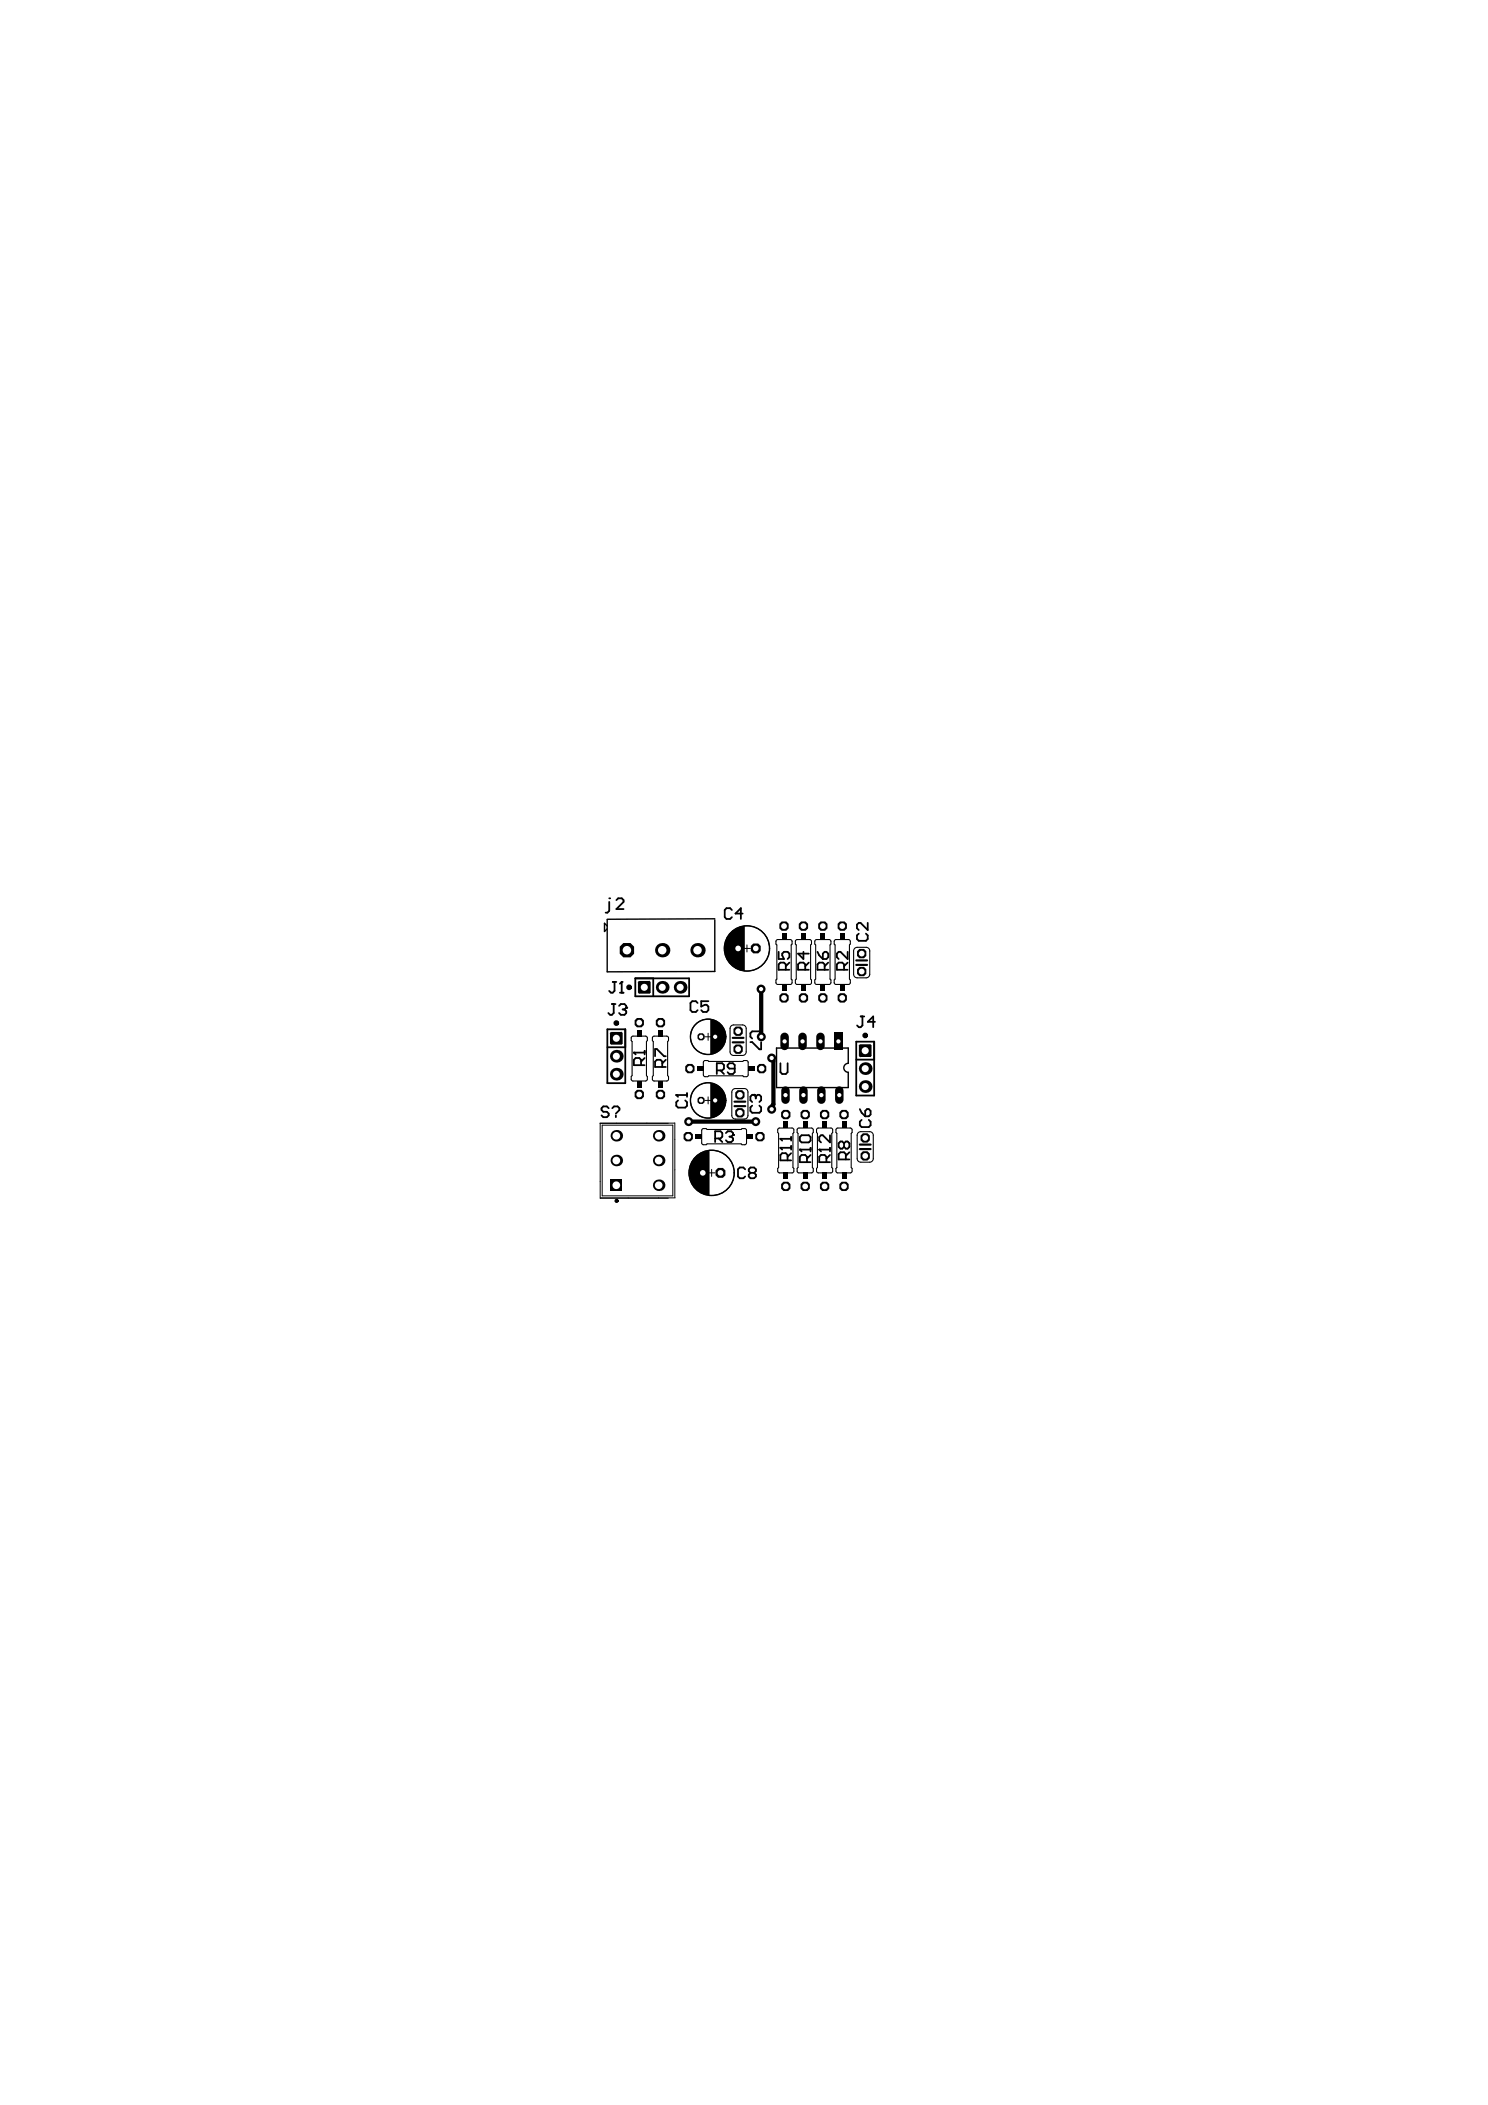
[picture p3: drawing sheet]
<svg xmlns="http://www.w3.org/2000/svg" width="210mm" height="297mm" viewBox="0 0 210 297" stroke-linecap="round" stroke-linejoin="round" font-family="sans-serif">
<g fill="none" stroke="#000" stroke-width=".14">
<path d="M104.9 133.8h1M105.4 133.3v1M84.6 158.5h10.6M84.9 158.8h10v9.9h-10zM94.3 158.5h-9.6v10.6h9.6M95.2 158.4v10.6M99.4 155.3h1M99.4 146.3h1M99.9 145.8v1M99.9 154.8v1M84.7 169h10.5M99.9 165.5h1"/>
<path d="M100.4 165v1"/>
<circle cx="105.4" cy="133.8" r="3.2"/>
<circle cx="99.9" cy="155.3" r="2.49"/>
<circle cx="99.9" cy="146.3" r="2.49"/>
<circle cx="100.4" cy="165.5" r="3.2"/>
</g>
<g fill="none" stroke="#000" stroke-width=".15">
<path d="M109.5 132.7l2-.1 .2 .1v.1v.4l-.1 .1v4.9l.1 .1v.4v.1l-.2 .1h-1.8l-.2-.1v-.1v-.4l.1-.1v-4.9l-.1-.1zM112.3 132.7l1.9-.1 .2 .1 .1 .1v.4l-.2 .1v4.9l.2 .1v.4l-.1 .1-.2 .1h-1.8l-.1-.1-.1-.1v-.4l.1-.1v-4.9l-.1-.1zM115 132.7l2-.1 .1 .1 .1 .1v.4l-.1 .1v4.9l.1 .1v.4l-.1 .1-.1 .1h-1.8l-.2-.1-.1-.1v-.4l.2-.1v-4.9l-.2-.1zM117.7 132.7l2-.1 .2 .1 .1 .1v.4l-.2 .1v4.9l.2 .1v.4l-.1 .1-.2 .1h-1.8l-.2-.1v-.1v-.4l.1-.1v-4.9l-.1-.1zM120.7 133.7h1.5l.4 .2 .1 3.6-.3 .4-1.5 .1-.4-.3-.1-3.5zM89.1 146.3l2-.1 .1 .1 .1 .2v.3l-.1 .2v4.8l.1 .1v.4l-.1 .2h-.1h-1.8h-.2l-.1-.2v-.4l.2-.1v-4.8l-.2-.2zM92.1 146.3l2-.1 .1 .1 .1 .2v.3l-.1 .2v4.8l.1 .1v.4l-.1 .2h-.1h-1.8h-.2l-.1-.2v-.4l.2-.1v-4.8l-.2-.2zM99.1 159.3h.5l.1 .1h4.8l.2-.1h.4h.1l.1 .2v1.8l-.1 .2h-.1h-.4l-.2-.1h-4.8l-.1 .1h-.4h-.1l-.1-.2zM99.3 149.7h.5l.2 .1h4.8l.1-.1h.4h.2v.2v1.8v.2h-.2h-.4l-.1-.1h-4.8l-.2 .1h-.3h-.2l-.1-.2zM103.2 144.7l1.6-.1 .4 .3 .1 3.5-.3 .5h-1.5l-.4-.2-.1-3.6zM103.5 153.7l1.5-.1 .4 .3 .1 3.5-.2 .4-1.6 .1-.4-.2-.1-3.6zM109.8 159.3l1.9-.1 .2 .1 .1 .1v.4l-.1 .1v4.9l.1 .1v.4l-.1 .1-.2 .1h-1.7l-.2-.1-.1-.1v-.4l.1-.1v-4.9l-.1-.1z"/>
<path d="M112.5 159.3l2-.1 .1 .1 .1 .1v.4l-.1 .1v4.9l.1 .1v.4l-.1 .1-.1 .1h-1.8l-.2-.1-.1-.1v-.4l.2-.1v-4.9l-.2-.1zM115.3 159.3l1.9-.1 .2 .1 .1 .1v.4l-.2 .1v4.9l.2 .1v.4l-.1 .1-.2 .1h-1.8l-.1-.1-.1-.1v-.4l.1-.1v-4.9l-.1-.1zM118 159.3l1.9-.1 .2 .1 .1 .1v.4l-.1 .1v4.9l.1 .1v.4l-.1 .1-.2 .1h-1.7l-.2-.1-.1-.1v-.4l.2-.1v-4.9l-.2-.1zM121.2 159.8l1.5-.1 .4 .2 .1 3.6-.3 .4-1.5 .1-.4-.3-.1-3.5z"/>
</g>
<g fill="none" stroke="#000" stroke-width=".3">
<path d="M120.8 135.5h1.5M120.8 136.2h1.5M103.4 147.1h1.5M103.4 146.5h1.5M103.6 155.5h1.5M103.6 156.1h1.5M121.3 162.1h1.5M121.3 161.5h1.5"/>
<circle cx="87" cy="169.5" r=".15"/>
</g>
<g fill="#000">
<path d="M103.4 131.3l.6-.4 1.1-.3v6.4a3.2 3.2 0 0 1-2.8-2.3 3.2 3.2 0 0 1 1.1-3.4zM110.3 138.9h.6v.9h-.6zM110.3 131.7h.6v.9h-.6zM113 138.9h.6v.9h-.6zM113 131.7h.6v.9h-.6zM115.8 138.9h.6v.9h-.6zM115.8 131.7h.6v.9h-.6zM118.5 131.7h.6v.9h-.6zM118.5 138.9h.6v.9h-.6zM89.9 145.3h.6v.9h-.6zM89.9 152.5h.6v.9h-.6zM92.9 145.3h.6v.9h-.6z"/>
<path d="M92.9 152.5h.6v.9h-.6zM98.4 150.5h.8v.6h-.8zM100.2 152.8a2.51 2.51 0 0 1 2.2 2.5 2.51 2.51 0 0 1-2.2 2.5zM100.2 143.8a2.51 2.51 0 0 1 2.2 2.5 2.51 2.51 0 0 1-2.2 2.5zM105.5 150.5h.9v.6h-.9zM110.5 158.3h.6v.9h-.6zM113.3 158.3h.6v.9h-.6zM116 158.3h.6v.9h-.6zM118.8 158.3h.6v.9h-.6zM98.1 160.1h.9v.6h-.9zM98.4 163l.7-.4 1-.3v6.4a3.2 3.2 0 0 1-2.8-2.3 3.2 3.2 0 0 1 1.1-3.4zM105.3 160.1h.9v.6h-.9z"/>
<path d="M110.5 165.5h.6v.9h-.6zM113.3 165.5h.6v.9h-.6zM116 165.5h.6v.9h-.6zM118.8 165.5h.6v.9h-.6z"/>
<circle cx="97.1" cy="158.3" r=".63"/>
</g>
<g fill="none" stroke="#000" stroke-width=".2">
<path d="M85.7 130.7l-.4-.4v1.1l.3-.3M85.7 129.8v7.3M100.8 129.8v7.3h-15.1M100.8 129.7h-15.1M109.5 147.9h10.2v2.1a.63 .63 0 0 0-.7 .7 .63 .63 0 0 0 .7 .6v2.2h-10.2z"/>
<circle cx="105.4" cy="133.8" r="3.2"/>
<circle cx="99.9" cy="155.3" r="2.49"/>
<circle cx="99.9" cy="146.3" r="2.49"/>
<circle cx="100.4" cy="165.5" r="3.2"/>
</g>
<g fill="none" stroke="#000" stroke-width=".25">
<path d="M85.9 126.8h.1M85.9 127.3v1.2l-.2 .3h-.3M86.4 138.6h.5M86.7 138.6v1.2l-.3 .3h-.2l-.3-.3M87 127l.2-.2h.5l.3 .2v.3l-1 1h1M87.7 138.6h.1M87.7 138.6v1.5M87.7 138.6l-.3 .2M89.6 138.1h7.6v2.5h-7.6zM92.1 138.1v2.5M103.2 128.4l-.2-.2h-.5l-.3 .2v1l.3 .3h.5l.2-.3M104.8 128.9h-1.1l.8-.7v1.5"/>
<path d="M109.8 134.3v1h.8l-.3-.5v-.2l.3-.3h.5l.3 .3v.5l-.3 .2M110.8 136.8v-.7l-.2-.3h-.5l-.3 .3v.7h1.6M111.4 135.8l-.6 .5M113.3 134.3v1l-.7-.7h1.5M113.6 136.8v-.7l-.3-.3h-.5l-.2 .3v.7h1.5M114.1 135.8l-.5 .5M115.3 134.3l.3 .5 .5 .5M116.3 136.8v-.7l-.2-.3h-.5l-.3 .3v.7h1.5M116.3 134.3h.3l.2 .3v.5l-.2 .2h-.5v-.7zM116.8 135.8l-.5 .5M119.1 136.8v-.7l-.3-.3h-.5l-.2 .3v.7h1.5M119.6 134.3v1l-1-1h-.3l-.2 .3v.5l.2 .2"/>
<path d="M119.6 135.8l-.5 .5M121.1 131.7l-.2 .3v.5l.2 .3h1.1l.2-.3v-.5l-.2-.3M122.4 130.2v1l-1-1h-.3l-.2 .3v.5l.2 .2M85.7 145.2h2.5v7.6h-2.5zM85.7 147.8h2.5M85.9 156.4l-.3-.3h-.5l-.2 .3v.2l.2 .3h.5l.3 .2v.3l-.3 .2h-.5l-.2-.2M86.3 141.7h.5M86.4 156.4l.2-.3h.5l.3 .3v.2l-.5 .5M86.6 141.7v1.3l-.3 .2h-.2l-.3-.2M86.9 157.4v.2M87.3 141.9l.3-.2h.5l.2 .2v.3M87.4 140.1h.6"/>
<path d="M87.8 142.4h.3M88.1 142.4l.2 .3v.3l-.2 .2h-.5l-.3-.2M88.3 142.2h.1M88.3 142.2l-.2 .2M89.4 148.5h.1M89.4 148.5l.3 .3M89.4 148.5h1.5M90.4 150.3v-.8l-.2-.2h-.5l-.3 .2v.8h1.5M90.9 149.3l-.5 .5M90.9 148.3v.5M92.4 149v-1h.3l1 1h.2M93.4 150.6v-.8l-.2-.3h-.5l-.3 .3v.8h1.5"/>
<path d="M93.9 149.5l-.5 .6M95.4 154.5h.1M95.4 154.5h1.5M95.4 154.5l.2 .3M95.6 155.3l-.2 .2v.5l.2 .3h1.1l.2-.3v-.5l-.2-.2M96.9 154.3v.5M98.4 141.5l-.2-.2h-.5l-.3 .2v1l.3 .3h.5l.2-.3M99.9 141.3h-1v.7l.5-.2h.3l.2 .2v.5l-.2 .3h-.5l-.3-.3M101.1 151h.8l.2-.2v-.5l-.2-.3h-.8v1.6M101.6 151l.5 .6M102.4 159.9l.3-.3h.5l.2 .3v.2M103.6 150.8h-.7l-.3-.3v-.2l.3-.3h.5l.2 .3v1l-.2 .3h-.5l-.3-.3"/>
<path d="M105.9 147.1h.2l1 1h.3v-1M106.1 146.5l-.2-.2v-.5l.2-.3h1l.3 .3v.5l-.3 .2M106.1 156l-.2 .3v.5l.2 .2h1l.3-.2v-.5l-.3-.3M106.4 154.5h.1M106.4 154.5l.2 .2M106.4 154.5h-.3l-.2 .2v.6l.2 .2M106.6 154.7l.3-.2h.2l.3 .2v.6l-.3 .2M106.6 154.7v.3M110.1 150v1.3l.2 .3h.5l.3-.3v-1.3M120.8 147h2.5v7.6h-2.5zM120.8 149.5h2.5M121.3 156.5l.2 .5 .6 .5"/>
<path d="M121.4 143.4h.5M121.5 158l-.2 .3v.5l.2 .2h1.1l.2-.2v-.5l-.2-.3M121.7 143.4v1.3l-.3 .3h-.2l-.3-.3M122.3 156.5h.3l.2 .3v.5l-.2 .2h-.5v-.7zM123.4 144.2h-1l.8-.8v1.6M100.9 160.6h.7l.3-.2v-.5l-.3-.3h-.7v1.6M101.4 160.6l.5 .6M102.9 160.4h.3M103.2 160.4l.2 .2v.3l-.2 .3h-.5l-.3-.3M103.4 160.1h.1M103.4 160.1l-.2 .3M105.1 165l-.2-.3h-.5l-.3 .3v1l.3 .3h.5l.2-.3"/>
<path d="M105.9 165.5l-.3-.2v-.3l.3-.3h.5l.2 .3v.3l-.2 .2M105.9 165.5l-.3 .3v.2l.3 .3h.5l.2-.3v-.2l-.2-.3M105.9 165.5h.5M110.1 162h.1M110.1 160.7h.1M110.1 162l.2 .2M110.1 162h1.5M110.1 160.7h1.5M110.1 160.7l.2 .3M111.1 163.7v-.7l-.3-.3h-.5l-.2 .3v.7h1.5M111.6 162.7l-.5 .5M111.6 160.4v.6"/>
<path d="M111.6 161.7v.5M112.8 162.2h.1M112.8 162.2h1.5M112.8 162.2l.3 .3M113.1 160.2h1l.2 .2v.6l-.2 .2h-1l-.3-.2v-.6zM113.8 164v-.8l-.2-.2h-.5l-.3 .2v.8h1.5M114.3 163l-.5 .5M114.3 162v.5M115.6 162.2h.1M115.6 162.2l.2 .3M115.6 162.2h1.5M116.6 164v-.8l-.3-.2h-.5l-.2 .2v.8h1.5"/>
<path d="M117.1 160.2v1l-1-1h-.3l-.2 .2v.6l.2 .2M117.1 163l-.5 .5M117.1 162v.5M119.1 161.3l-.3-.2h-.2l-.3 .2v.5l.3 .3h.2l.3-.3M119.1 161.3l.2-.2h.3l.2 .2v.5l-.2 .3h-.3l-.2-.3M119.1 161.3v.5M119.3 163.6v-.7l-.2-.3h-.5l-.3 .3v.7h1.5M119.8 162.6l-.5 .5"/>
</g>
<g fill="none" stroke="#000" stroke-width=".5">
<circle cx="88.7" cy="139.3" r=".15"/>
<circle cx="86.9" cy="144.4" r=".15"/>
<circle cx="122.1" cy="146.1" r=".15"/>
</g>
<path d="M107.4 139.6v6.7M97.1 158.3h9.5M104.6 154.3l-.2 .2M108.9 149.3v.2l.2 .2v6.1l-.1 .2v.4l-.1 .1" fill="none" stroke="#000" stroke-width=".6"/>
<circle cx="97.1" cy="158.3" r=".3" fill="#fff"/>
<circle cx="106.6" cy="158.3" r=".63" fill="#000"/>
<circle cx="106.6" cy="158.3" r=".3" fill="#fff"/>
<circle cx="107.4" cy="139.6" r=".63" fill="#000"/>
<circle cx="107.4" cy="139.6" r=".3" fill="#fff"/>
<circle cx="107.4" cy="146.3" r=".63" fill="#000"/>
<circle cx="107.4" cy="146.3" r=".3" fill="#fff"/>
<circle cx="108.9" cy="149.3" r=".63" fill="#000"/>
<circle cx="108.9" cy="149.3" r=".3" fill="#fff"/>
<circle cx="108.9" cy="156.5" r=".63" fill="#000"/>
<circle cx="108.9" cy="156.5" r=".3" fill="#fff"/>
<path d="M118.5 130h.6l.4 .4v.6l-.4 .3h-.6l-.3-.3v-.6z" fill-rule="evenodd" fill="#000"/>
<circle cx="118.8" cy="130.7" r=".41" fill="#fff"/>
<path d="M115.7 130h.7l.3 .4v.6l-.3 .3h-.7l-.3-.3v-.6z" fill-rule="evenodd" fill="#000"/>
<circle cx="116.1" cy="130.7" r=".41" fill="#fff"/>
<path d="M110.3 130h.6l.4 .4v.6l-.4 .3h-.6l-.4-.3v-.6z" fill-rule="evenodd" fill="#000"/>
<circle cx="110.6" cy="130.7" r=".41" fill="#fff"/>
<path d="M115.7 140.2h.7l.3 .3v.6l-.3 .4h-.7l-.3-.4v-.6z" fill-rule="evenodd" fill="#000"/>
<circle cx="116.1" cy="140.8" r=".41" fill="#fff"/>
<path d="M113 130h.7l.3 .4v.6l-.3 .3h-.7l-.3-.3v-.6z" fill-rule="evenodd" fill="#000"/>
<circle cx="113.3" cy="130.7" r=".41" fill="#fff"/>
<path d="M110.3 140.2h.6l.4 .3v.6l-.4 .4h-.6l-.4-.4v-.6z" fill-rule="evenodd" fill="#000"/>
<circle cx="110.6" cy="140.8" r=".41" fill="#fff"/>
<path d="M118.5 140.2h.6l.4 .3v.6l-.4 .4h-.6l-.3-.4v-.6z" fill-rule="evenodd" fill="#000"/>
<circle cx="118.8" cy="140.8" r=".41" fill="#fff"/>
<path d="M113 140.2h.7l.3 .3v.6l-.3 .4h-.7l-.3-.4v-.6z" fill-rule="evenodd" fill="#000"/>
<circle cx="113.3" cy="140.8" r=".41" fill="#fff"/>
<path d="M87.9 133.1h1l.5 .5v1l-.5 .5h-1l-.5-.5v-1z" fill-rule="evenodd" fill="#000"/>
<circle cx="88.4" cy="134.1" r=".6" fill="#fff"/>
<path d="M121.2 133.9h.7l.3 .3v.7l-.3 .3h-.7l-.3-.3v-.7z" fill-rule="evenodd" fill="#000"/>
<circle cx="121.6" cy="134.6" r=".41" fill="#fff"/>
<circle cx="122.1" cy="153.3" r=".9" fill="#000"/>
<circle cx="122" cy="153.3" r=".5" fill="#fff"/>
<path d="M121.2 136.4h.7l.3 .4v.6l-.3 .4h-.7l-.3-.4v-.6z" fill-rule="evenodd" fill="#000"/>
<circle cx="121.6" cy="137.1" r=".41" fill="#fff"/>
<circle cx="98.4" cy="134.1" r="1.01" fill="#000"/>
<circle cx="98.4" cy="134.1" r=".6" fill="#fff"/>
<circle cx="104.1" cy="133.8" r=".7" fill="#000"/>
<circle cx="104.1" cy="133.8" r=".4" fill="#fff"/>
<path d="M106.3 133.1h.7l.3 .4v.7l-.3 .3h-.7l-.4-.3v-.7z" fill-rule="evenodd" fill="#000"/>
<circle cx="106.6" cy="133.8" r=".4" fill="#fff"/>
<path d="M103.8 144.9h.7l.3 .3v.6l-.3 .4h-.7l-.3-.4v-.6z" fill-rule="evenodd" fill="#000"/>
<circle cx="104.1" cy="145.5" r=".41" fill="#fff"/>
<path d="M98.6 145.8h.5l.3 .3v.5l-.3 .2h-.5l-.2-.2v-.5z" fill-rule="evenodd" fill="#000"/>
<circle cx="98.9" cy="146.3" r=".3" fill="#fff"/>
<path d="M121.7 162.5h.7l.3 .3v.6l-.3 .4h-.7l-.3-.4v-.6z" fill-rule="evenodd" fill="#000"/>
<circle cx="122" cy="163.1" r=".41" fill="#fff"/>
<path d="M118.7 166.8h.7l.3 .3v.6l-.3 .4h-.7l-.3-.4v-.6z" fill-rule="evenodd" fill="#000"/>
<circle cx="119.1" cy="167.4" r=".41" fill="#fff"/>
<circle cx="93.4" cy="134.1" r="1.01" fill="#000"/>
<circle cx="93.4" cy="134.1" r=".6" fill="#fff"/>
<path d="M113.3 166.8h.6l.3 .3v.6l-.3 .4h-.6l-.4-.4v-.6z" fill-rule="evenodd" fill="#000"/>
<circle cx="113.6" cy="167.4" r=".41" fill="#fff"/>
<path d="M116 166.8h.7l.3 .3v.6l-.3 .4h-.7l-.3-.4v-.6z" fill-rule="evenodd" fill="#000"/>
<circle cx="116.3" cy="167.4" r=".41" fill="#fff"/>
<path d="M97 150.1h.6l.4 .4v.6l-.4 .4h-.6l-.3-.4v-.6z" fill-rule="evenodd" fill="#000"/>
<circle cx="97.3" cy="150.8" r=".41" fill="#fff"/>
<circle cx="95.9" cy="139.3" r=".9" fill="#000"/>
<circle cx="95.9" cy="139.3" r=".5" fill="#fff"/>
<path d="M89.8 153.8h.7l.3 .3v.7l-.3 .3h-.7l-.3-.3v-.7z" fill-rule="evenodd" fill="#000"/>
<circle cx="90.2" cy="154.4" r=".41" fill="#fff"/>
<path d="M110.5 166.8h.7l.3 .3v.6l-.3 .4h-.7l-.3-.4v-.6z" fill-rule="evenodd" fill="#000"/>
<circle cx="110.8" cy="167.4" r=".41" fill="#fff"/>
<circle cx="122.1" cy="150.8" r=".9" fill="#000"/>
<circle cx="122" cy="150.8" r=".5" fill="#fff"/>
<path d="M121.4 147.4h1.3l.2 .2v1.3l-.2 .3h-1.3l-.2-.3v-1.3z" fill-rule="evenodd" fill="#000"/>
<g fill="#000">
<path d="M121.2 147.6h.2zM121.2 147.4h.2v.2h-.2z"/>
<path d="M121.4 148.9v.3zM121.2 148.9h.2v.3z"/>
<path d="M122.7 148.9h.2zM122.7 148.9h.2l-.2 .3z"/>
<path d="M122.7 147.4v.2zM122.7 147.4l.2 .2h-.2z"/>
</g>
<circle cx="122" cy="148.3" r=".5" fill="#fff"/>
<path d="M110.7 146.3v1.3" fill="none" stroke="#000" stroke-width="1.2"/>
<circle cx="110.7" cy="147" r=".3" fill="#fff"/>
<path d="M110.8 153.9v1.3" fill="none" stroke="#000" stroke-width="1.2"/>
<circle cx="110.8" cy="154.5" r=".3" fill="#fff"/>
<circle cx="99.1" cy="165.5" r=".7" fill="#000"/>
<circle cx="99.1" cy="165.5" r=".4" fill="#fff"/>
<circle cx="100.9" cy="146.3" r=".5" fill="#000"/>
<circle cx="100.9" cy="146.3" r=".3" fill="#fff"/>
<path d="M101.3 164.8h.7l.3 .4v.7l-.3 .3h-.7l-.4-.3v-.7z" fill-rule="evenodd" fill="#000"/>
<circle cx="101.6" cy="165.5" r=".4" fill="#fff"/>
<path d="M107.1 150.1h.7l.3 .4v.6l-.3 .4h-.7l-.3-.4v-.6z" fill-rule="evenodd" fill="#000"/>
<circle cx="107.4" cy="150.8" r=".41" fill="#fff"/>
<path d="M103.8 147.4h.7l.3 .3v.7l-.3 .3h-.7l-.3-.3v-.7z" fill-rule="evenodd" fill="#000"/>
<circle cx="104.1" cy="148" r=".41" fill="#fff"/>
<path d="M92.8 153.8h.7l.3 .3v.7l-.3 .3h-.7l-.3-.3v-.7z" fill-rule="evenodd" fill="#000"/>
<circle cx="93.2" cy="154.4" r=".41" fill="#fff"/>
<path d="M104 153.8h.7l.3 .4v.6l-.3 .4h-.7l-.3-.4v-.6z" fill-rule="evenodd" fill="#000"/>
<circle cx="104.4" cy="154.5" r=".41" fill="#fff"/>
<path d="M121.7 159.9h.7l.3 .3v.7l-.3 .3h-.7l-.3-.3v-.7z" fill-rule="evenodd" fill="#000"/>
<circle cx="122" cy="160.6" r=".41" fill="#fff"/>
<path d="M118.7 156.6h.7l.3 .3v.7l-.3 .3h-.7l-.3-.3v-.7z" fill-rule="evenodd" fill="#000"/>
<circle cx="119.1" cy="157.3" r=".41" fill="#fff"/>
<path d="M116 156.6h.7l.3 .3v.7l-.3 .3h-.7l-.3-.3v-.7z" fill-rule="evenodd" fill="#000"/>
<circle cx="116.3" cy="157.3" r=".41" fill="#fff"/>
<path d="M113.3 156.6h.6l.3 .3v.7l-.3 .3h-.6l-.4-.3v-.7z" fill-rule="evenodd" fill="#000"/>
<circle cx="113.6" cy="157.3" r=".41" fill="#fff"/>
<circle cx="100.9" cy="155.3" r=".5" fill="#000"/>
<circle cx="100.9" cy="155.3" r=".3" fill="#fff"/>
<path d="M98.6 154.8h.5l.3 .2v.5l-.3 .3h-.5l-.2-.3v-.5z" fill-rule="evenodd" fill="#000"/>
<circle cx="98.9" cy="155.3" r=".3" fill="#fff"/>
<path d="M110.5 156.6h.7l.3 .3v.7l-.3 .3h-.7l-.3-.3v-.7z" fill-rule="evenodd" fill="#000"/>
<circle cx="110.8" cy="157.3" r=".41" fill="#fff"/>
<path d="M106.9 159.7h.6l.4 .4v.6l-.4 .4h-.6l-.4-.4v-.6z" fill-rule="evenodd" fill="#000"/>
<circle cx="107.2" cy="160.4" r=".41" fill="#fff"/>
<path d="M104 156.4h.7l.3 .3v.7l-.3 .3h-.7l-.3-.3v-.7z" fill-rule="evenodd" fill="#000"/>
<circle cx="104.4" cy="157" r=".41" fill="#fff"/>
<path d="M96.8 159.7h.6l.3 .4v.6l-.3 .4h-.6l-.4-.4v-.6z" fill-rule="evenodd" fill="#000"/>
<circle cx="97.1" cy="160.4" r=".41" fill="#fff"/>
<circle cx="92.9" cy="167.3" r=".81" fill="#000"/>
<circle cx="92.9" cy="167.3" r=".54" fill="#fff"/>
<circle cx="92.9" cy="163.8" r=".81" fill="#000"/>
<circle cx="92.9" cy="163.8" r=".54" fill="#fff"/>
<circle cx="86.9" cy="160.3" r=".81" fill="#000"/>
<circle cx="86.9" cy="160.3" r=".54" fill="#fff"/>
<circle cx="86.9" cy="163.8" r=".81" fill="#000"/>
<circle cx="86.9" cy="163.8" r=".54" fill="#fff"/>
<path d="M86.1 166.4h1.7v1.7h-1.7z" fill-rule="evenodd" fill="#000"/>
<circle cx="86.9" cy="167.3" r=".54" fill="#fff"/>
<circle cx="92.9" cy="160.3" r=".81" fill="#000"/>
<circle cx="92.9" cy="160.3" r=".54" fill="#fff"/>
<path d="M113.3 153.9v1.3" fill="none" stroke="#000" stroke-width="1.2"/>
<circle cx="113.3" cy="154.5" r=".3" fill="#fff"/>
<path d="M115.9 153.9v1.3" fill="none" stroke="#000" stroke-width="1.2"/>
<circle cx="115.9" cy="154.5" r=".3" fill="#fff"/>
<path d="M115.7 146.3v1.3" fill="none" stroke="#000" stroke-width="1.2"/>
<circle cx="115.7" cy="147" r=".3" fill="#fff"/>
<path d="M118.4 153.9v1.3" fill="none" stroke="#000" stroke-width="1.2"/>
<circle cx="118.4" cy="154.5" r=".3" fill="#fff"/>
<path d="M117.7 145.7h1.2v2.5h-1.2z" fill-rule="evenodd" fill="#000"/>
<circle cx="118.3" cy="147" r=".3" fill="#fff"/>
<path d="M113.2 146.3v1.3" fill="none" stroke="#000" stroke-width="1.2"/>
<circle cx="113.2" cy="147" r=".3" fill="#fff"/>
<circle cx="86.9" cy="151.6" r=".9" fill="#000"/>
<circle cx="86.9" cy="151.6" r=".5" fill="#fff"/>
<path d="M92.8 143.7h.7l.3 .3v.6l-.3 .4h-.7l-.3-.4v-.6z" fill-rule="evenodd" fill="#000"/>
<circle cx="93.2" cy="144.3" r=".41" fill="#fff"/>
<circle cx="93.4" cy="139.3" r=".9" fill="#000"/>
<circle cx="93.4" cy="139.3" r=".5" fill="#fff"/>
<path d="M89.8 143.7h.7l.3 .3v.6l-.3 .4h-.7l-.3-.4v-.6z" fill-rule="evenodd" fill="#000"/>
<circle cx="90.2" cy="144.3" r=".41" fill="#fff"/>
<path d="M90.2 138.4h1.4l.2 .2v1.4l-.2 .2h-1.4l-.2-.2v-1.4z" fill-rule="evenodd" fill="#000"/>
<g fill="#000">
<path d="M90 138.6h.2zM90.1 138.5l.1-.1v.2h-.2z"/>
<path d="M90.2 140v.2zM90 140h.2v.2z"/>
<path d="M91.6 138.4v.2zM91.6 138.4l.2 .2h-.2z"/>
<path d="M91.6 140h.2zM91.6 140h.2l-.2 .2z"/>
</g>
<circle cx="90.9" cy="139.3" r=".5" fill="#fff"/>
<path d="M86.3 145.6h1.3l.2 .2v1.4l-.2 .2h-1.3l-.3-.2v-1.4z" fill-rule="evenodd" fill="#000"/>
<g fill="#000">
<path d="M86 145.8h.3zM86.1 145.7l.2-.1v.2h-.3z"/>
<path d="M86.3 147.2v.2zM86 147.2h.3v.2z"/>
<path d="M87.6 147.2h.2zM87.6 147.2h.2l-.2 .2z"/>
<path d="M87.6 145.6v.2zM87.6 145.6l.2 .2h-.2z"/>
</g>
<circle cx="86.9" cy="146.5" r=".5" fill="#fff"/>
<circle cx="86.9" cy="149" r=".9" fill="#000"/>
<circle cx="86.9" cy="149" r=".5" fill="#fff"/>
</svg>
